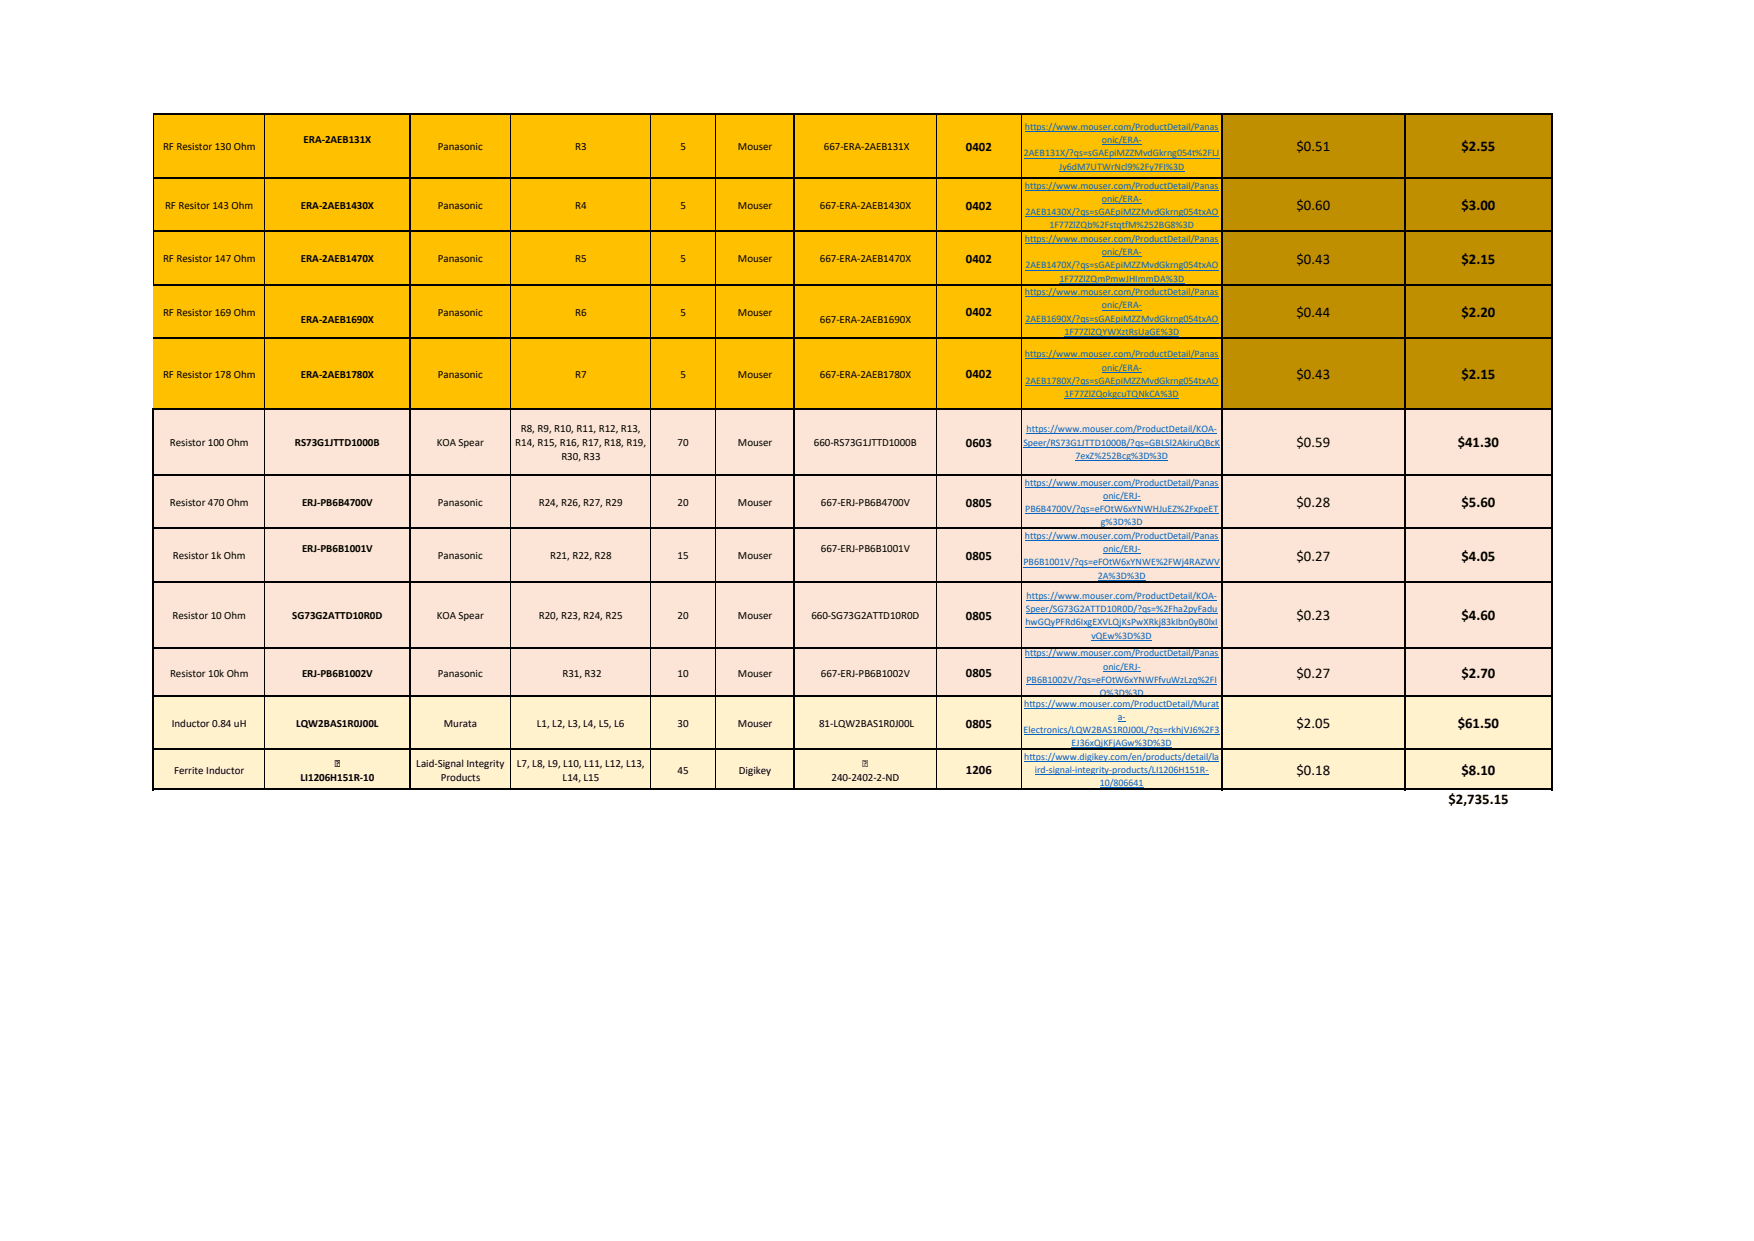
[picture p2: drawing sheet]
<svg xmlns="http://www.w3.org/2000/svg" width="297mm" height="210mm" viewBox="0 0 297 210" stroke-linecap="round" stroke-linejoin="round" font-family="sans-serif">
<defs><g id="words">
<g font-size="2.5">
<text x="219.5" y="25.6">$0.51</text>
<text x="247.5" y="25.6">$2.55</text>
<text x="219.5" y="35.6">$0.60</text>
<text x="247.5" y="35.6">$3.00</text>
<text x="219.5" y="44.6">$0.43</text>
<text x="247.5" y="44.6">$2.15</text>
<text x="219.5" y="53.6">$0.44</text>
<text x="247.5" y="53.6">$2.20</text>
<text x="219.5" y="64.1">$0.43</text>
<text x="247.5" y="64.1">$2.15</text>
<text x="219.5" y="75.7">$0.59</text>
<text x="246.8" y="75.7">$41.30</text>
<text x="219.5" y="85.9">$0.28</text>
<text x="247.5" y="85.9">$5.60</text>
<text x="219.5" y="94.9">$0.27</text>
<text x="247.5" y="94.9">$4.05</text>
<text x="219.5" y="105">$0.23</text>
<text x="247.5" y="105">$4.60</text>
<text x="219.5" y="114.7">$0.27</text>
<text x="247.5" y="114.7">$2.70</text>
<text x="219.5" y="123.3">$2.05</text>
<text x="246.8" y="123.3">$61.50</text>
<text x="219.5" y="131.1">$0.18</text>
<text x="247.5" y="131.1">$8.10</text>
<text x="245.3" y="136.1">$2,735.15</text>
</g>
<g font-size="2.2">
<text x="163.6" y="25.5">0402</text>
<text x="163.6" y="35.5">0402</text>
<text x="163.6" y="44.5">0402</text>
<text x="163.6" y="53.5">0402</text>
<text x="163.6" y="64">0402</text>
<text x="163.6" y="75.6">0603</text>
<text x="163.6" y="85.7">0805</text>
<text x="163.6" y="94.8">0805</text>
<text x="163.6" y="104.9">0805</text>
<text x="163.6" y="114.6">0805</text>
<text x="163.6" y="123.1">0805</text>
<text x="163.6" y="131">1206</text>
</g>
<g font-size="1.9">
<text x="27.6" y="25.4">RF Resistor 130 Ohm</text>
<text x="51.4" y="24.2">ERA-2AEB131X</text>
<text x="74.1" y="25.4">Panasonic</text>
<text x="97.4" y="25.4">R3</text>
<text x="115.2" y="25.4">5</text>
<text x="124.9" y="25.4">Mouser</text>
<text x="139.5" y="25.4">667-ERA-2AEB131X</text>
<text x="27.9" y="35.4">RF Resitor 143 Ohm</text>
<text x="50.9" y="35.4">ERA-2AEB1430X</text>
<text x="74.1" y="35.4">Panasonic</text>
<text x="97.4" y="35.4">R4</text>
<text x="115.2" y="35.4">5</text>
<text x="124.9" y="35.4">Mouser</text>
<text x="138.8" y="35.4">667-ERA-2AEB1430X</text>
<text x="27.6" y="44.4">RF Resistor 147 Ohm</text>
<text x="50.9" y="44.4">ERA-2AEB1470X</text>
<text x="74.1" y="44.4">Panasonic</text>
<text x="97.4" y="44.4">R5</text>
<text x="115.2" y="44.4">5</text>
<text x="124.9" y="44.4">Mouser</text>
<text x="138.8" y="44.4">667-ERA-2AEB1470X</text>
<text x="27.6" y="53.4">RF Resistor 169 Ohm</text>
<text x="74.1" y="53.4">Panasonic</text>
<text x="97.4" y="53.4">R6</text>
<text x="115.2" y="53.4">5</text>
<text x="124.9" y="53.4">Mouser</text>
<text x="50.9" y="54.6">ERA-2AEB1690X</text>
<text x="138.8" y="54.6">667-ERA-2AEB1690X</text>
<text x="27.6" y="63.9">RF Resistor 178 Ohm</text>
<text x="50.9" y="63.9">ERA-2AEB1780X</text>
<text x="74.1" y="63.9">Panasonic</text>
<text x="97.4" y="63.9">R7</text>
<text x="115.2" y="63.9">5</text>
<text x="124.9" y="63.9">Mouser</text>
<text x="138.8" y="63.9">667-ERA-2AEB1780X</text>
<text x="28.7" y="75.5">Resistor 100 Ohm</text>
<text x="49.9" y="75.5">RS73G1JTTD1000B</text>
<text x="74" y="75.5">KOA Spear</text>
<text x="87.3" y="75.5">R14, R15, R16, R17, R18, R19,</text>
<text x="88.2" y="73.1">R8, R9, R10, R11, R12, R13,</text>
<text x="95.1" y="77.9">R30, R33</text>
<text x="114.7" y="75.5">70</text>
<text x="124.9" y="75.5">Mouser</text>
<text x="137.8" y="75.5">660-RS73G1JTTD1000B</text>
<text x="28.7" y="85.7">Resistor 470 Ohm</text>
<text x="51.1" y="85.7">ERJ-PB6B4700V</text>
<text x="74.1" y="85.7">Panasonic</text>
<text x="91.2" y="85.7">R24, R26, R27, R29</text>
<text x="114.7" y="85.7">20</text>
<text x="124.9" y="85.7">Mouser</text>
<text x="139" y="85.7">667-ERJ-PB6B4700V</text>
<text x="29.3" y="94.7">Resistor 1k Ohm</text>
<text x="51.1" y="93.4">ERJ-PB6B1001V</text>
<text x="74.1" y="94.7">Panasonic</text>
<text x="93.2" y="94.7">R21, R22, R28</text>
<text x="114.7" y="94.7">15</text>
<text x="124.9" y="94.7">Mouser</text>
<text x="139" y="93.4">667-ERJ-PB6B1001V</text>
<text x="29.2" y="104.8">Resistor 10 Ohm</text>
<text x="49.5" y="104.8">SG73G2ATTD10R0D</text>
<text x="74" y="104.8">KOA Spear</text>
<text x="91.2" y="104.8">R20, R23, R24, R25</text>
<text x="114.7" y="104.8">20</text>
<text x="124.9" y="104.8">Mouser</text>
<text x="137.4" y="104.8">660-SG73G2ATTD10R0D</text>
<text x="28.8" y="114.5">Resistor 10k Ohm</text>
<text x="51.1" y="114.5">ERJ-PB6B1002V</text>
<text x="74.1" y="114.5">Panasonic</text>
<text x="95.2" y="114.5">R31, R32</text>
<text x="114.7" y="114.5">10</text>
<text x="124.9" y="114.5">Mouser</text>
<text x="139" y="114.5">667-ERJ-PB6B1002V</text>
<text x="29.1" y="123">Inductor 0.84 uH</text>
<text x="50.1" y="123">LQW2BAS1R0J00L</text>
<text x="75.1" y="123">Murata</text>
<text x="90.9" y="123">L1, L2, L3, L4, L5, L6</text>
<text x="114.7" y="123">30</text>
<text x="124.9" y="123">Mouser</text>
<text x="138.7" y="123">81-LQW2BAS1R0J00L</text>
<text x="29.5" y="130.9">Ferrite Inductor</text>
<text x="70.5" y="129.7">Laid-Signal Integrity</text>
<text x="87.5" y="129.7">L7, L8, L9, L10, L11, L12, L13,</text>
<text x="114.7" y="130.9">45</text>
<text x="125.1" y="130.9">Digikey</text>
<text x="50.9" y="132.1">LI1206H151R-10</text>
<text x="74.6" y="132.1">Products</text>
<text x="95.3" y="132.1">L14, L15</text>
<text x="140.8" y="132.1">240-2402-2-ND</text>
</g>
<g font-size="1.7" fill="#0563c1">
<text x="173.5" y="22">https://www.mouser.com/ProductDetail/Panas</text>
<text x="173.4" y="26.5">2AEB131X/?qs=sGAEpiMZZMvdGkrng054t%2FLJ</text>
<text x="179.3" y="28.7">Jy6dM7UTWrNcl9%2Fy7FI%3D</text>
<text x="186.6" y="24.2">onic/ERA-</text>
<text x="173.5" y="31.9">https://www.mouser.com/ProductDetail/Panas</text>
<text x="186.6" y="34.2">onic/ERA-</text>
<text x="173.5" y="40.9">https://www.mouser.com/ProductDetail/Panas</text>
<text x="173.6" y="36.4">2AEB1430X/?qs=sGAEpiMZZMvdGkrng054txAO</text>
<text x="177.7" y="38.7">1F77ZlZQb%2FstqtfM%252BG8%3D</text>
<text x="173.6" y="45.4">2AEB1470X/?qs=sGAEpiMZZMvdGkrng054txAO</text>
<text x="179.4" y="47.7">1F77ZlZQmPmwJHImmDA%3D</text>
<text x="186.6" y="43.2">onic/ERA-</text>
<text x="173.5" y="50">https://www.mouser.com/ProductDetail/Panas</text>
<text x="186.6" y="52.2">onic/ERA-</text>
<text x="173.6" y="54.4">2AEB1690X/?qs=sGAEpiMZZMvdGkrng054txAO</text>
<text x="180.2" y="56.7">1F77ZlZQYWXztRsUaGE%3D</text>
<text x="173.5" y="60.5">https://www.mouser.com/ProductDetail/Panas</text>
<text x="173.6" y="64.9">2AEB1780X/?qs=sGAEpiMZZMvdGkrng054txAO</text>
<text x="186.6" y="62.7">onic/ERA-</text>
<text x="180.3" y="67.2">1F77ZlZQokgcuTQNkCA%3D</text>
<text x="173.3" y="75.4">Speer/RS73G1JTTD1000B/?qs=GBLSl2AkiruQBcK</text>
<text x="173.8" y="73.2">https://www.mouser.com/ProductDetail/KOA-</text>
<text x="182.1" y="77.7">7exZ%252Bcg%3D%3D</text>
<text x="173.5" y="82.2">https://www.mouser.com/ProductDetail/Panas</text>
<text x="173.6" y="86.7">PB6B4700V/?qs=eFOtW6xYNWHJuEZ%2FxpeET</text>
<text x="186.4" y="88.9">g%3D%3D</text>
<text x="186.8" y="84.4">onic/ERJ-</text>
<text x="173.3" y="95.7">PB6B1001V/?qs=eFOtW6xYNWE%2FWj4RAZWV</text>
<text x="173.5" y="91.2">https://www.mouser.com/ProductDetail/Panas</text>
<text x="186.8" y="93.4">onic/ERJ-</text>
<text x="173.8" y="101.4">https://www.mouser.com/ProductDetail/KOA-</text>
<text x="185.9" y="97.9">2A%3D%3D</text>
<text x="173.6" y="105.9">hwGQyPFRd6IxgEXVLQjKsPwXRkj83kIbn0yB0lxI</text>
<text x="173.7" y="103.6">Speer/SG73G2ATTD10R0D/?qs=%2Fha2pyFadu</text>
<text x="173.5" y="111.1">https://www.mouser.com/ProductDetail/Panas</text>
<text x="184.8" y="108.1">vQEw%3D%3D</text>
<text x="186.8" y="113.3">onic/ERJ-</text>
<text x="173.4" y="119.6">https://www.mouser.com/ProductDetail/Murat</text>
<text x="173.8" y="115.6">PB6B1002V/?qs=eFOtW6xYNWFfvuWzLzq%2FI</text>
<text x="186.2" y="117.8">Q%3D%3D</text>
<text x="173.3" y="124.1">Electronics/LQW2BAS1R0J00L/?qs=rkhjVJ6%2F3</text>
<text x="189.3" y="121.8">a-</text>
<text x="173.4" y="128.6">https://www.digikey.com/en/products/detail/la</text>
<text x="175.2" y="130.8">ird-signal-integrity-products/LI1206H151R-</text>
<text x="181.5" y="126.3">EJ36xQjKFjAGw%3D%3D</text>
<text x="186.2" y="133.1">10/806641</text>
</g>
</g></defs>
<path d="M26 19.3h181v49.9h-181z" fill-rule="evenodd" fill="#ffc000"/>
<path d="M206.9 19.3h56v49.9h-56z" fill-rule="evenodd" fill="#bf8f00"/>
<g fill="#fff">
<path d="M262.8 19.3h16.1v49.9h-16.1z" fill-rule="evenodd"/>
<path d="M18.1 69.1h7.9v48.7h-7.9z" fill-rule="evenodd"/>
</g>
<path d="M26 69.1h236.9v48.7h-236.9z" fill-rule="evenodd" fill="#fce4d6"/>
<g fill="#fff">
<path d="M262.8 69.1h16.1v48.7h-16.1z" fill-rule="evenodd"/>
<path d="M18.1 117.8h7.9v15.8h-7.9z" fill-rule="evenodd"/>
</g>
<path d="M26 117.8h236.9v15.8h-236.9z" fill-rule="evenodd" fill="#fff2cc"/>
<g fill="#fff">
<path d="M262.8 117.8h16.1v15.8h-16.1z" fill-rule="evenodd"/>
<path d="M18.1 133.6h260.8v32.3h-260.8z" fill-rule="evenodd"/>
</g>
<g fill="none" stroke="#0563c1" stroke-width=".17">
<path d="M173.4 26.7h33.1M173.5 22.3h32.9M173.5 32.2h32.9M173.6 36.7h32.7M177.7 38.9h24.5M179.3 29h21.3M186.6 24.5h6.8M186.6 34.4h6.8M173.5 41.2h32.9M173.5 50.2h32.9M173.6 45.7h32.7M173.6 54.7h32.7"/>
<path d="M179.4 47.9h21.2M180.2 57h19.5M186.6 43.5h6.8M186.6 52.5h6.8M173.3 75.7h33.3M173.5 60.7h32.9M173.6 65.2h32.7M173.8 73.4h32.3M180.3 67.5h19.3M182.1 77.9h15.7M186.6 63h6.8M173.3 96h33.3"/>
<path d="M173.5 82.5h32.9M173.5 91.5h32.9M173.6 86.9h32.8M185.9 98.2h8.1M186.4 89.2h7.1M186.8 84.7h6.3M186.8 93.7h6.3M173.4 119.8h33M173.5 111.3h32.9M173.6 106.1h32.6M173.7 103.9h32.5M173.8 115.8h32.3"/>
<path d="M173.8 101.6h32.3M184.8 108.4h10.3M186.8 113.6h6.3"/>
</g>
<path d="M189.3 122h1.3v.2h-1.3z" fill-rule="evenodd" fill="#0563c1"/>
<path d="M173.3 124.3h33.2M173.4 128.9h33M175.2 131.1h29.4M181.5 126.6h16.9M186.2 133.4h7.5" fill="none" stroke="#0563c1" stroke-width=".17"/>
<g fill="none" stroke="#000" stroke-width=".17">
<path d="M26 19.1v29.2M26 19.2h180.8M44.8 19.3v114.2M69.3 19.3v114.2M86.5 19.3v114.2M110.1 19.3v114.2M121.1 19.3v114.2M134.5 19.3v114.2M158.5 19.3v114.2M172.9 19.3v114.2M207.1 19.2h30.6M238 19.2h24.7"/>
<path d="M26 30.1h180.8M26 39.2h180.8M207.1 30.1h30.6M207.1 39.2h30.6M238 30.1h24.7M238 39.2h24.7M26 57.2h180.8M26 48.2h180.8M207.1 48.2h30.6M207.1 57.2h30.6M238 48.2h24.7M238 57.2h24.7"/>
<path d="M26.1 69.1h180.7M207.1 69.1h30.6M238 69.1h24.7M26.1 80.4h180.7M26.1 89.4h180.7M26.1 98.4h180.7M207.1 80.4h30.6M207.1 89.4h30.6M207.1 98.4h30.6M238 80.4h24.7M238 89.4h24.7M238 98.4h24.7"/>
<path d="M26.1 117.8h180.7M207.1 117.8h30.6M238 117.8h24.7M26.1 126.8h180.7M158.6 133.6h14.2M207.1 126.8h30.6M238 126.8h24.7"/>
</g>
<path d="M26.1 109.7h180.7M207.1 109.7h30.6M238 109.7h24.7" fill="none" stroke="#000" stroke-width=".18"/>
<path d="M206.9 19.1v114.7M237.8 19.1v114.7M262.9 19.1v114.7M26 69.1v64.7M26.1 133.6h132.5M172.8 133.6h90.2" fill="none" stroke="#000" stroke-width=".3"/>
<use href="#words"/>
</svg>
